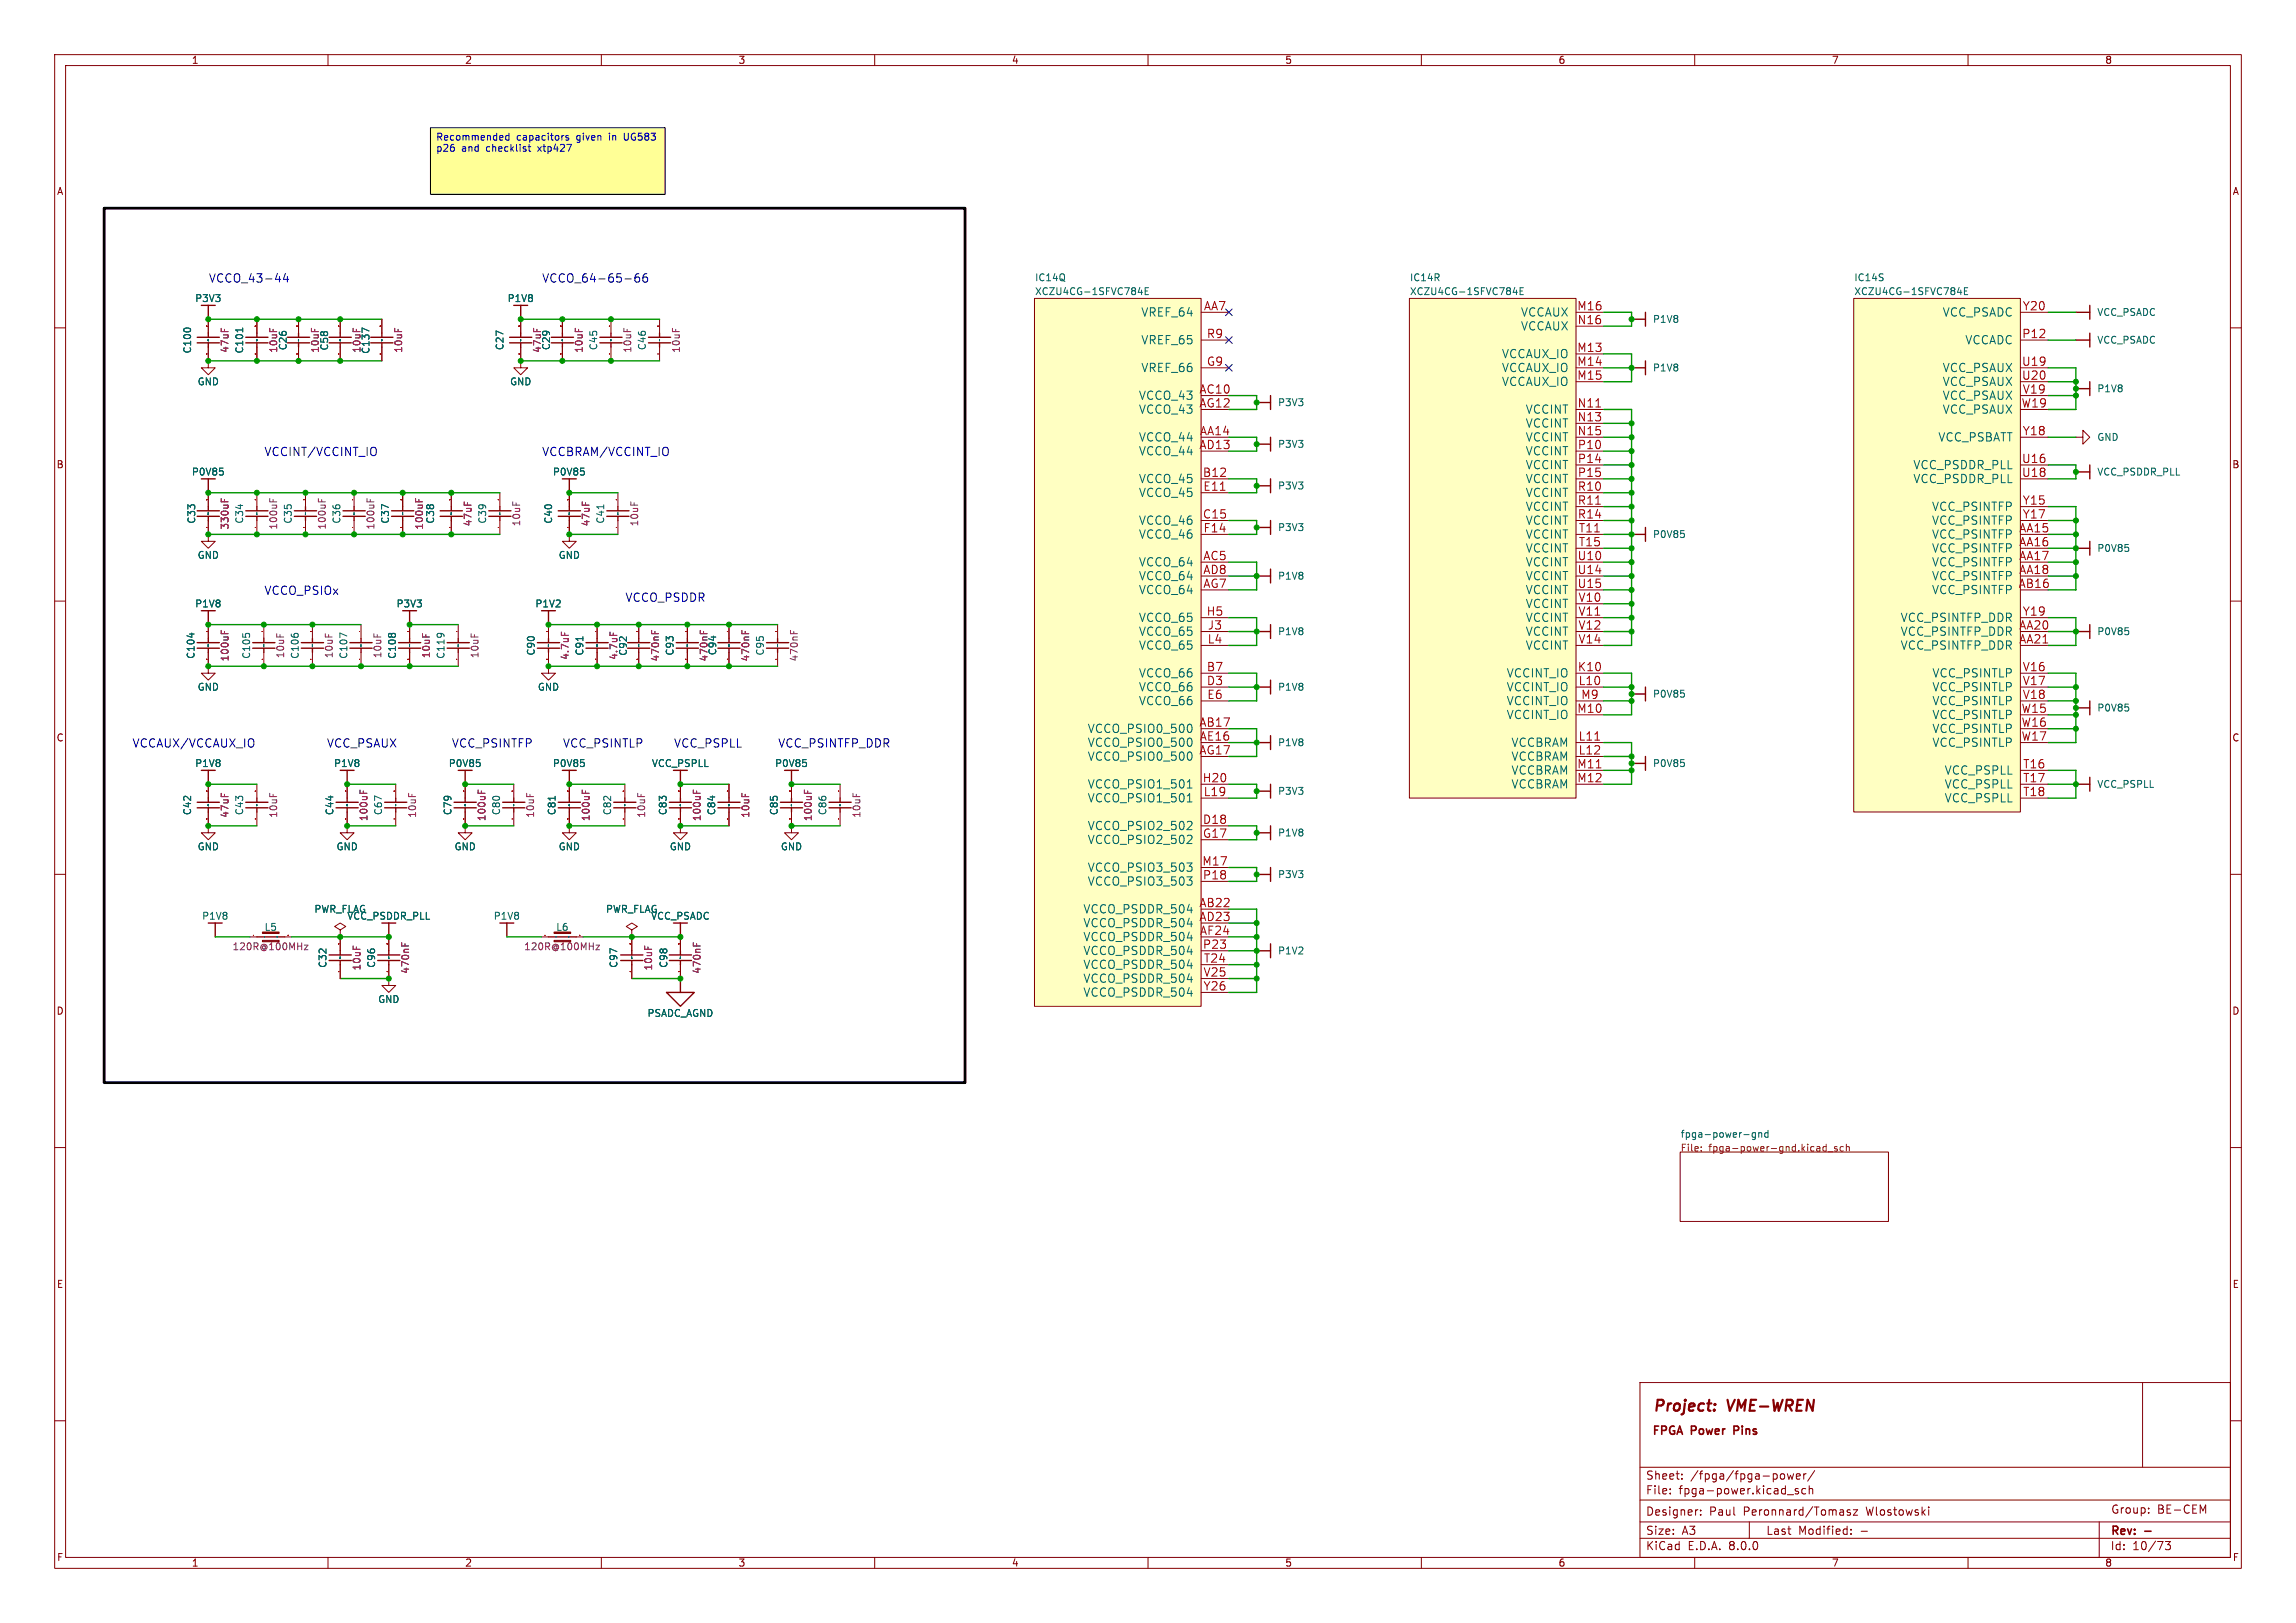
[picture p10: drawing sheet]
<svg xmlns="http://www.w3.org/2000/svg" width="420mm" height="297mm" viewBox="0 0 420 297" stroke-linecap="round" stroke-linejoin="round" font-family="sans-serif">
<defs><g id="words">
<g font-size="2.8" fill="#840000">
<text x="302.3" y="258.9">Project:</text>
<text x="316.1" y="258.9">VME-WREN</text>
</g>
<g font-size="2.1" fill="#0000c2">
<text x="38.1" y="51.8">VCCO_43-44</text>
<text x="99.1" y="51.8">VCCO_64-65-66</text>
<text x="48.3" y="83.6">VCCINT/VCCINT_IO</text>
<text x="99.1" y="83.6">VCCBRAM/VCCINT_IO</text>
<text x="48.3" y="109">VCCO_PSIOx</text>
<text x="114.3" y="110.2">VCCO_PSDDR</text>
<text x="24.1" y="136.9">VCCAUX/VCCAUX_IO</text>
<text x="59.7" y="136.9">VCC_PSAUX</text>
<text x="82.5" y="136.9">VCC_PSINTFP</text>
<text x="102.9" y="136.9">VCC_PSINTLP</text>
<text x="123.2" y="136.9">VCC_PSPLL</text>
<text x="142.2" y="136.9">VCC_PSINTFP_DDR</text>
</g>
<g font-size="2.1" fill="#006464">
<text x="208.7" y="58.1">VREF_64</text>
<text x="278.2" y="58.1">VCCAUX</text>
<text x="355.3" y="58.1">VCC_PSADC</text>
<text x="208.7" y="63.2">VREF_65</text>
<text x="274.7" y="65.8">VCCAUX_IO</text>
<text x="278.2" y="60.7">VCCAUX</text>
<text x="359.4" y="63.2">VCCADC</text>
<text x="208.7" y="68.3">VREF_66</text>
<text x="274.7" y="68.3">VCCAUX_IO</text>
<text x="274.7" y="70.8">VCCAUX_IO</text>
<text x="355.3" y="68.3">VCC_PSAUX</text>
<text x="355.3" y="70.8">VCC_PSAUX</text>
<text x="208.3" y="73.4">VCCO_43</text>
<text x="208.3" y="75.9">VCCO_43</text>
<text x="279" y="75.9">VCCINT</text>
<text x="355.3" y="73.4">VCC_PSAUX</text>
<text x="355.3" y="75.9">VCC_PSAUX</text>
<text x="208.3" y="81">VCCO_44</text>
<text x="208.3" y="83.5">VCCO_44</text>
<text x="279" y="78.5">VCCINT</text>
<text x="279" y="81">VCCINT</text>
<text x="279" y="83.5">VCCINT</text>
<text x="354.5" y="81">VCC_PSBATT</text>
<text x="208.3" y="88.6">VCCO_45</text>
<text x="279" y="86.1">VCCINT</text>
<text x="279" y="88.6">VCCINT</text>
<text x="349.9" y="86.1">VCC_PSDDR_PLL</text>
<text x="349.9" y="88.6">VCC_PSDDR_PLL</text>
<text x="208.3" y="91.2">VCCO_45</text>
<text x="279" y="91.2">VCCINT</text>
<text x="279" y="93.7">VCCINT</text>
<text x="353.3" y="93.7">VCC_PSINTFP</text>
<text x="208.3" y="96.2">VCCO_46</text>
<text x="208.3" y="98.8">VCCO_46</text>
<text x="279" y="96.2">VCCINT</text>
<text x="279" y="98.8">VCCINT</text>
<text x="279" y="101.3">VCCINT</text>
<text x="353.3" y="98.8">VCC_PSINTFP</text>
<text x="353.3" y="101.3">VCC_PSINTFP</text>
<text x="353.3" y="96.2">VCC_PSINTFP</text>
<text x="208.3" y="103.9">VCCO_64</text>
<text x="208.3" y="106.4">VCCO_64</text>
<text x="279" y="103.9">VCCINT</text>
<text x="279" y="106.4">VCCINT</text>
<text x="353.3" y="103.9">VCC_PSINTFP</text>
<text x="353.3" y="106.4">VCC_PSINTFP</text>
<text x="208.3" y="108.9">VCCO_64</text>
<text x="279" y="108.9">VCCINT</text>
<text x="279" y="111.5">VCCINT</text>
<text x="353.3" y="108.9">VCC_PSINTFP</text>
<text x="208.3" y="114">VCCO_65</text>
<text x="208.3" y="116.6">VCCO_65</text>
<text x="208.3" y="119.1">VCCO_65</text>
<text x="279" y="114">VCCINT</text>
<text x="279" y="116.6">VCCINT</text>
<text x="279" y="119.1">VCCINT</text>
<text x="347.6" y="116.6">VCC_PSINTFP_DDR</text>
<text x="347.6" y="119.1">VCC_PSINTFP_DDR</text>
<text x="347.6" y="114">VCC_PSINTFP_DDR</text>
<text x="208.3" y="124.2">VCCO_66</text>
<text x="275.5" y="124.2">VCCINT_IO</text>
<text x="353.4" y="124.2">VCC_PSINTLP</text>
<text x="208.3" y="126.7">VCCO_66</text>
<text x="208.3" y="129.3">VCCO_66</text>
<text x="275.5" y="126.7">VCCINT_IO</text>
<text x="275.5" y="131.8">VCCINT_IO</text>
<text x="275.5" y="129.3">VCCINT_IO</text>
<text x="353.4" y="126.7">VCC_PSINTLP</text>
<text x="353.4" y="129.3">VCC_PSINTLP</text>
<text x="353.4" y="131.8">VCC_PSINTLP</text>
<text x="198.9" y="134.3">VCCO_PSIO0_500</text>
<text x="198.9" y="136.9">VCCO_PSIO0_500</text>
<text x="276.4" y="136.9">VCCBRAM</text>
<text x="353.4" y="134.3">VCC_PSINTLP</text>
<text x="353.4" y="136.9">VCC_PSINTLP</text>
<text x="198.9" y="139.4">VCCO_PSIO0_500</text>
<text x="276.4" y="139.4">VCCBRAM</text>
<text x="276.4" y="142">VCCBRAM</text>
<text x="355.7" y="142">VCC_PSPLL</text>
<text x="198.9" y="144.5">VCCO_PSIO1_501</text>
<text x="198.9" y="147">VCCO_PSIO1_501</text>
<text x="276.4" y="144.5">VCCBRAM</text>
<text x="355.7" y="144.5">VCC_PSPLL</text>
<text x="355.7" y="147">VCC_PSPLL</text>
<text x="198.9" y="152.1">VCCO_PSIO2_502</text>
<text x="198.9" y="154.7">VCCO_PSIO2_502</text>
<text x="198.9" y="159.7">VCCO_PSIO3_503</text>
<text x="198.1" y="167.4">VCCO_PSDDR_504</text>
<text x="198.9" y="162.3">VCCO_PSIO3_503</text>
<text x="198.1" y="169.9">VCCO_PSDDR_504</text>
<text x="198.1" y="172.4">VCCO_PSDDR_504</text>
<text x="198.1" y="175">VCCO_PSDDR_504</text>
<text x="198.1" y="177.5">VCCO_PSDDR_504</text>
<text x="198.1" y="180.1">VCCO_PSDDR_504</text>
<text x="198.1" y="182.6">VCCO_PSDDR_504</text>
</g>
<g font-size="2.1" fill="#a90000">
<text x="220.1" y="56.9">AA7</text>
<text x="288.4" y="56.9">M16</text>
<text x="288.5" y="59.4">N16</text>
<text x="369.9" y="56.9">Y20</text>
<text x="220.7" y="62">R9</text>
<text x="288.4" y="64.5">M13</text>
<text x="369.8" y="62">P12</text>
<text x="220.7" y="67.1">G9</text>
<text x="288.4" y="67.1">M14</text>
<text x="288.4" y="69.6">M15</text>
<text x="369.8" y="67.1">U19</text>
<text x="369.8" y="69.6">U20</text>
<text x="219.3" y="72.1">AC10</text>
<text x="219.3" y="74.7">AG12</text>
<text x="288.5" y="74.7">N11</text>
<text x="288.5" y="77.2">N13</text>
<text x="369.7" y="74.7">W19</text>
<text x="369.9" y="72.1">V19</text>
<text x="219.3" y="82.3">AD13</text>
<text x="219.4" y="79.8">AA14</text>
<text x="288.5" y="79.8">N15</text>
<text x="288.5" y="82.3">P10</text>
<text x="369.9" y="79.8">Y18</text>
<text x="220" y="87.4">B12</text>
<text x="220" y="89.9">E11</text>
<text x="288.5" y="84.8">P14</text>
<text x="288.5" y="87.4">P15</text>
<text x="288.5" y="89.9">R10</text>
<text x="369.8" y="84.8">U16</text>
<text x="369.8" y="87.4">U18</text>
<text x="220" y="95">C15</text>
<text x="288.5" y="92.5">R11</text>
<text x="288.5" y="95">R14</text>
<text x="369.9" y="92.5">Y15</text>
<text x="369.9" y="95">Y17</text>
<text x="220.1" y="97.5">F14</text>
<text x="288.7" y="97.5">T11</text>
<text x="288.7" y="100.1">T15</text>
<text x="369.3" y="97.5">AA15</text>
<text x="369.3" y="100.1">AA16</text>
<text x="220" y="102.6">AC5</text>
<text x="220" y="105.2">AD8</text>
<text x="220" y="107.7">AG7</text>
<text x="288.5" y="102.6">U10</text>
<text x="288.5" y="105.2">U14</text>
<text x="288.5" y="107.7">U15</text>
<text x="369.2" y="107.7">AB16</text>
<text x="369.3" y="102.6">AA17</text>
<text x="369.3" y="105.2">AA18</text>
<text x="220.6" y="112.8">H5</text>
<text x="288.6" y="110.2">V10</text>
<text x="288.6" y="112.8">V11</text>
<text x="369.9" y="112.8">Y19</text>
<text x="220.8" y="117.9">L4</text>
<text x="220.9" y="115.3">J3</text>
<text x="288.6" y="115.3">V12</text>
<text x="288.6" y="117.9">V14</text>
<text x="369.3" y="115.3">AA20</text>
<text x="369.3" y="117.9">AA21</text>
<text x="220.7" y="122.9">B7</text>
<text x="220.7" y="125.5">D3</text>
<text x="288.5" y="122.9">K10</text>
<text x="288.7" y="125.5">L10</text>
<text x="369.9" y="122.9">V16</text>
<text x="369.9" y="125.5">V17</text>
<text x="220.8" y="128">E6</text>
<text x="288.4" y="130.6">M10</text>
<text x="289.2" y="128">M9</text>
<text x="369.7" y="130.6">W15</text>
<text x="369.9" y="128">V18</text>
<text x="219.3" y="133.1">AB17</text>
<text x="219.4" y="135.6">AE16</text>
<text x="288.7" y="135.6">L11</text>
<text x="369.7" y="133.1">W16</text>
<text x="369.7" y="135.6">W17</text>
<text x="219.3" y="138.2">AG17</text>
<text x="219.9" y="143.3">H20</text>
<text x="288.4" y="140.7">M11</text>
<text x="288.4" y="143.3">M12</text>
<text x="288.7" y="138.2">L12</text>
<text x="370" y="140.7">T16</text>
<text x="370" y="143.3">T17</text>
<text x="220.1" y="145.8">L19</text>
<text x="370" y="145.8">T18</text>
<text x="220" y="150.9">D18</text>
<text x="220" y="153.4">G17</text>
<text x="219.9" y="158.5">M17</text>
<text x="220" y="161">P18</text>
<text x="219.3" y="166.1">AB22</text>
<text x="219.3" y="168.7">AD23</text>
<text x="219.4" y="171.2">AF24</text>
<text x="220" y="173.7">P23</text>
<text x="220.1" y="178.8">V25</text>
<text x="220.1" y="176.3">T24</text>
<text x="220.1" y="181.4">Y26</text>
</g>
<g font-size="2.1" fill="#840000">
<text x="302.1" y="263">FPGA</text>
<text x="309.4" y="263">Power</text>
<text x="317.8" y="263">Pins</text>
<text x="301" y="273.7">File:</text>
<text x="301" y="271">Sheet:</text>
<text x="307.1" y="273.7">fpga-power.kicad_sch</text>
<text x="309.2" y="271">/fpga/fpga-power/</text>
<text x="301" y="281.1">Size:</text>
<text x="301" y="277.6">Designer:</text>
<text x="307.6" y="281.1">A3</text>
<text x="312.6" y="277.6">Paul</text>
<text x="318.9" y="277.6">Peronnard/Tomasz</text>
<text x="323" y="281.1">Last</text>
<text x="328.9" y="281.1">Modified:</text>
<text x="340.3" y="281.1">-</text>
<text x="341.5" y="277.6">Wlostowski</text>
<text x="386" y="281.3">Rev:</text>
<text x="386.1" y="277.2">Group:</text>
<text x="394.6" y="277.2">BE-CEM</text>
<text x="301" y="283.9">KiCad</text>
<text x="308.7" y="283.9">E.D.A.</text>
<text x="316.3" y="283.9">8.0.0</text>
<text x="386" y="283.9">Id:</text>
<text x="390.1" y="283.9">10/73</text>
</g>
<g font-size="1.8" fill="#840000">
<text x="35" y="11.9">1</text>
<text x="85" y="11.9">2</text>
<text x="135" y="11.9">3</text>
<text x="185" y="11.9">4</text>
<text x="235" y="11.9">5</text>
<text x="285" y="11.9">6</text>
<text x="335" y="11.9">7</text>
<text x="385" y="11.9">8</text>
<text x="10.3" y="35.9">A</text>
<text x="408.3" y="35.9">A</text>
<text x="10.3" y="85.9">B</text>
<text x="408.2" y="85.9">B</text>
<text x="10.3" y="135.9">C</text>
<text x="408.2" y="135.9">C</text>
<text x="10.3" y="185.9">D</text>
<text x="408.2" y="185.9">D</text>
<text x="10.3" y="235.9">E</text>
<text x="408.3" y="235.9">E</text>
<text x="10.3" y="285.9">F</text>
<text x="35" y="286.9">1</text>
<text x="85" y="286.9">2</text>
<text x="135" y="286.9">3</text>
<text x="185" y="286.9">4</text>
<text x="235" y="286.9">5</text>
<text x="285" y="286.9">6</text>
<text x="335" y="286.9">7</text>
<text x="385" y="286.9">8</text>
<text x="408.3" y="285.9">F</text>
</g>
<g font-size="1.8" fill="#0000c2">
<text x="79.7" y="26">Recommended</text>
<text x="79.7" y="28.1">p26</text>
<text x="84.4" y="28.1">and</text>
<text x="89" y="28.1">checklist</text>
<text x="94.5" y="26">capacitors</text>
<text x="98.7" y="28.1">xtp427</text>
<text x="105.6" y="26">given</text>
<text x="111.7" y="26">in</text>
<text x="114.6" y="26">UG583</text>
</g>
<g font-size="1.8" fill="#006464">
<text x="189.2" y="51.7">IC14Q</text>
<text x="257.8" y="51.7">IC14R</text>
<text x="339.1" y="51.7">IC14S</text>
<text x="35.6" y="55.5">P3V3</text>
<text x="92.8" y="55.5">P1V8</text>
<text x="189.2" y="54.2">XCZU4CG-1SFVC784E</text>
<text x="257.8" y="54.2">XCZU4CG-1SFVC784E</text>
<text x="302.3" y="59.3">P1V8</text>
<text x="339.1" y="54.2">XCZU4CG-1SFVC784E</text>
<text x="383.6" y="58">VCC_PSADC</text>
<text x="35.2" y="64.8" transform="rotate(-90 35.2 64.8)">C100</text>
<text x="44.7" y="64.8" transform="rotate(-90 44.7 64.8)">C101</text>
<text x="52.6" y="64.2" transform="rotate(-90 52.6 64.2)">C26</text>
<text x="60.2" y="64.2" transform="rotate(-90 60.2 64.2)">C58</text>
<text x="66.1" y="64.7" transform="rotate(-90 66.1 64.7)">10uF</text>
<text x="67.8" y="64.8" transform="rotate(-90 67.8 64.8)">C137</text>
<text x="92.3" y="64.2" transform="rotate(-90 92.3 64.2)">C27</text>
<text x="100.8" y="64.2" transform="rotate(-90 100.8 64.2)">C29</text>
<text x="109.4" y="64.2" transform="rotate(-90 109.4 64.2)">C45</text>
<text x="118.3" y="64.2" transform="rotate(-90 118.3 64.2)">C46</text>
<text x="383.6" y="63.1">VCC_PSADC</text>
<text x="36.1" y="70.7">GND</text>
<text x="93.2" y="70.7">GND</text>
<text x="302.3" y="68.2">P1V8</text>
<text x="383.6" y="72">P1V8</text>
<text x="233.7" y="74.5">P3V3</text>
<text x="233.7" y="82.1">P3V3</text>
<text x="383.6" y="80.9">GND</text>
<text x="35" y="87.2">P0V85</text>
<text x="101" y="87.2">P0V85</text>
<text x="233.7" y="89.8">P3V3</text>
<text x="383.6" y="87.2">VCC_PSDDR_PLL</text>
<text x="35.9" y="95.9" transform="rotate(-90 35.9 95.9)">C33</text>
<text x="44.7" y="95.9" transform="rotate(-90 44.7 95.9)">C34</text>
<text x="53.6" y="95.9" transform="rotate(-90 53.6 95.9)">C35</text>
<text x="62.5" y="95.9" transform="rotate(-90 62.5 95.9)">C36</text>
<text x="71.3" y="95.9" transform="rotate(-90 71.3 95.9)">C37</text>
<text x="79.6" y="95.9" transform="rotate(-90 79.6 95.9)">C38</text>
<text x="89.1" y="95.9" transform="rotate(-90 89.1 95.9)">C39</text>
<text x="101.2" y="95.9" transform="rotate(-90 101.2 95.9)">C40</text>
<text x="110.7" y="95.9" transform="rotate(-90 110.7 95.9)">C41</text>
<text x="233.7" y="97.4">P3V3</text>
<text x="302.3" y="98.7">P0V85</text>
<text x="383.6" y="101.2">P0V85</text>
<text x="36.1" y="102.5">GND</text>
<text x="102.1" y="102.5">GND</text>
<text x="233.7" y="106.3">P1V8</text>
<text x="35.6" y="111.4">P1V8</text>
<text x="72.4" y="111.4">P3V3</text>
<text x="97.8" y="111.4">P1V2</text>
<text x="233.7" y="116.4">P1V8</text>
<text x="383.6" y="116.4">P0V85</text>
<text x="35.8" y="120.7" transform="rotate(-90 35.8 120.7)">C104</text>
<text x="45.9" y="120.7" transform="rotate(-90 45.9 120.7)">C105</text>
<text x="54.8" y="120.7" transform="rotate(-90 54.8 120.7)">C106</text>
<text x="63.7" y="120.7" transform="rotate(-90 63.7 120.7)">C107</text>
<text x="72.6" y="120.7" transform="rotate(-90 72.6 120.7)">C108</text>
<text x="81.5" y="120.7" transform="rotate(-90 81.5 120.7)">C119</text>
<text x="98" y="120.1" transform="rotate(-90 98 120.1)">C90</text>
<text x="106.9" y="120.1" transform="rotate(-90 106.9 120.1)">C91</text>
<text x="114.9" y="120.1" transform="rotate(-90 114.9 120.1)">C92</text>
<text x="123.4" y="120.1" transform="rotate(-90 123.4 120.1)">C93</text>
<text x="131.2" y="120" transform="rotate(-90 131.2 120)">C94</text>
<text x="139.9" y="120.1" transform="rotate(-90 139.9 120.1)">C95</text>
<text x="36.1" y="126.6">GND</text>
<text x="98.3" y="126.6">GND</text>
<text x="233.7" y="126.6">P1V8</text>
<text x="302.3" y="127.9">P0V85</text>
<text x="383.6" y="130.4">P0V85</text>
<text x="233.7" y="136.8">P1V8</text>
<text x="35.6" y="140.6">P1V8</text>
<text x="61" y="140.6">P1V8</text>
<text x="82" y="140.6">P0V85</text>
<text x="101" y="140.6">P0V85</text>
<text x="119.2" y="140.6">VCC_PSPLL</text>
<text x="141.7" y="140.6">P0V85</text>
<text x="302.3" y="140.6">P0V85</text>
<text x="35.2" y="149.3" transform="rotate(-90 35.2 149.3)">C42</text>
<text x="44.7" y="149.3" transform="rotate(-90 44.7 149.3)">C43</text>
<text x="61.2" y="149.3" transform="rotate(-90 61.2 149.3)">C44</text>
<text x="70.1" y="149.3" transform="rotate(-90 70.1 149.3)">C67</text>
<text x="82.8" y="149.3" transform="rotate(-90 82.8 149.3)">C79</text>
<text x="91.7" y="149.3" transform="rotate(-90 91.7 149.3)">C80</text>
<text x="101.8" y="149.3" transform="rotate(-90 101.8 149.3)">C81</text>
<text x="112" y="149.3" transform="rotate(-90 112 149.3)">C82</text>
<text x="122.1" y="149.3" transform="rotate(-90 122.1 149.3)">C83</text>
<text x="131" y="149.3" transform="rotate(-90 131 149.3)">C84</text>
<text x="142.5" y="149.3" transform="rotate(-90 142.5 149.3)">C85</text>
<text x="151.4" y="149.3" transform="rotate(-90 151.4 149.3)">C86</text>
<text x="233.7" y="145.6">P3V3</text>
<text x="383.6" y="144.4">VCC_PSPLL</text>
<text x="36.1" y="155.8">GND</text>
<text x="61.5" y="155.8">GND</text>
<text x="83.1" y="155.8">GND</text>
<text x="102.1" y="155.8">GND</text>
<text x="122.4" y="155.8">GND</text>
<text x="142.7" y="155.8">GND</text>
<text x="233.7" y="153.3">P1V8</text>
<text x="233.7" y="160.9">P3V3</text>
<text x="57.4" y="167.2">PWR_FLAG</text>
<text x="110.8" y="167.2">PWR_FLAG</text>
<text x="36.9" y="168.5">P1V8</text>
<text x="48.3" y="170.5">L5</text>
<text x="63.4" y="168.5">VCC_PSDDR_PLL</text>
<text x="90.2" y="168.5">P1V8</text>
<text x="101.6" y="170.5">L6</text>
<text x="119" y="168.5">VCC_PSADC</text>
<text x="59.9" y="177.2" transform="rotate(-90 59.9 177.2)">C32</text>
<text x="68.8" y="177.2" transform="rotate(-90 68.8 177.2)">C96</text>
<text x="113.1" y="177.2" transform="rotate(-90 113.1 177.2)">C97</text>
<text x="122.3" y="177.2" transform="rotate(-90 122.3 177.2)">C98</text>
<text x="233.7" y="174.9">P1V2</text>
<text x="69.1" y="183.7">GND</text>
<text x="118.3" y="186.3">PSADC_AGND</text>
<text x="307.3" y="208.3">fpga-power-gnd</text>
</g>
<g font-size="1.8" fill="#840084">
<text x="42" y="64.7" transform="rotate(-90 42 64.7)">47uF</text>
<text x="50.9" y="64.7" transform="rotate(-90 50.9 64.7)">10uF</text>
<text x="58.5" y="64.7" transform="rotate(-90 58.5 64.7)">10uF</text>
<text x="73.8" y="64.7" transform="rotate(-90 73.8 64.7)">10uF</text>
<text x="99.2" y="64.7" transform="rotate(-90 99.2 64.7)">47uF</text>
<text x="106.8" y="64.7" transform="rotate(-90 106.8 64.7)">10uF</text>
<text x="115.7" y="64.7" transform="rotate(-90 115.7 64.7)">10uF</text>
<text x="124.6" y="64.7" transform="rotate(-90 124.6 64.7)">10uF</text>
<text x="42" y="97" transform="rotate(-90 42 97)">330uF</text>
<text x="50.9" y="97" transform="rotate(-90 50.9 97)">100uF</text>
<text x="59.8" y="97" transform="rotate(-90 59.8 97)">100uF</text>
<text x="68.7" y="97" transform="rotate(-90 68.7 97)">100uF</text>
<text x="77.6" y="97" transform="rotate(-90 77.6 97)">100uF</text>
<text x="86.5" y="96.4" transform="rotate(-90 86.5 96.4)">47uF</text>
<text x="95.4" y="96.4" transform="rotate(-90 95.4 96.4)">10uF</text>
<text x="108.1" y="96.4" transform="rotate(-90 108.1 96.4)">47uF</text>
<text x="116.9" y="96.4" transform="rotate(-90 116.9 96.4)">10uF</text>
<text x="42" y="121.1" transform="rotate(-90 42 121.1)">100uF</text>
<text x="52.2" y="120.5" transform="rotate(-90 52.2 120.5)">10uF</text>
<text x="61.1" y="120.5" transform="rotate(-90 61.1 120.5)">10uF</text>
<text x="70" y="120.5" transform="rotate(-90 70 120.5)">10uF</text>
<text x="78.8" y="120.5" transform="rotate(-90 78.8 120.5)">10uF</text>
<text x="87.7" y="120.5" transform="rotate(-90 87.7 120.5)">10uF</text>
<text x="104.2" y="120.8" transform="rotate(-90 104.2 120.8)">4.7uF</text>
<text x="113.1" y="120.8" transform="rotate(-90 113.1 120.8)">4.7uF</text>
<text x="120.8" y="121.1" transform="rotate(-90 120.8 121.1)">470nF</text>
<text x="129.6" y="121.1" transform="rotate(-90 129.6 121.1)">470nF</text>
<text x="137.3" y="121.1" transform="rotate(-90 137.3 121.1)">470nF</text>
<text x="146.2" y="121.1" transform="rotate(-90 146.2 121.1)">470nF</text>
<text x="42" y="149.8" transform="rotate(-90 42 149.8)">47uF</text>
<text x="50.9" y="149.8" transform="rotate(-90 50.9 149.8)">10uF</text>
<text x="76.3" y="149.8" transform="rotate(-90 76.3 149.8)">10uF</text>
<text x="97.9" y="149.8" transform="rotate(-90 97.9 149.8)">10uF</text>
<text x="118.2" y="149.8" transform="rotate(-90 118.2 149.8)">10uF</text>
<text x="137.3" y="149.8" transform="rotate(-90 137.3 149.8)">10uF</text>
<text x="157.6" y="149.8" transform="rotate(-90 157.6 149.8)">10uF</text>
<text x="67.4" y="150.4" transform="rotate(-90 67.4 150.4)">100uF</text>
<text x="89" y="150.4" transform="rotate(-90 89 150.4)">100uF</text>
<text x="108.1" y="150.4" transform="rotate(-90 108.1 150.4)">100uF</text>
<text x="128.4" y="150.4" transform="rotate(-90 128.4 150.4)">100uF</text>
<text x="148.7" y="150.4" transform="rotate(-90 148.7 150.4)">100uF</text>
<text x="42.4" y="174.1">120R@100MHz</text>
<text x="66.1" y="177.7" transform="rotate(-90 66.1 177.7)">10uF</text>
<text x="75" y="178.3" transform="rotate(-90 75 178.3)">470nF</text>
<text x="95.8" y="174.1">120R@100MHz</text>
<text x="119.5" y="177.7" transform="rotate(-90 119.5 177.7)">10uF</text>
<text x="128.4" y="178.3" transform="rotate(-90 128.4 178.3)">470nF</text>
</g>
<g font-size="1.8" fill="#725600">
<text x="307.3" y="210.8">File:</text>
<text x="312.6" y="210.8">fpga-power-gnd.kicad_sch</text>
</g>
</g></defs>
<g fill="none" stroke="#840000" stroke-width=".18">
<path d="M10 10h400v277h-400zM12 12h396v273h-396zM60 10v2M110 10v2M160 10v2M210 10v2M260 10v2M310 10v2M360 10v2M10 60h2M408 60h2M10 110h2"/>
<path d="M408 110h2M10 160h2M408 160h2M10 210h2M408 210h2M10 260h2M300 253h108v32h-108zM391.9 253v15.5M408 260h2M300 278.5h108M300 274.5h108M300 268.5h108"/>
<path d="M305.5 273.2v.2M305.5 272.5v.1M307.7 270.5v.2M307.7 269.8v.1M310.4 276.3h.2M311.1 277.1v.2M311.1 276.3v.2M320 278.5v3M326.2 269.7l.2 .3v.4l-.2 .3M326.9 273.5h1.2M326.9 269.7l.3 1 .3-.7 .3 .7 .3-1M328.6 270.2l.7-.2-.1-.2-.4-.1-.2 .2 .1 .7h.5"/>
<path d="M328.9 272.5l-.3-.1-.2 .2v.2l.5 .2v.3h-.5M329.9 269.7v1M330.3 272.5l-.4-.1-.3 .3v.4l.1 .2h.6M330.4 269.7l-.3 .1-.2 .2M330.9 272.5l.3-.1 .3 .1 .1 .9M330.9 271.9v1.5M331.9 269.1l-1.2 1.9M338.4 276.3h-.3l-.2 .2v.2l.5 .1v.4h-.5M338.6 279.9v.1M339 276.3h.8l-.8 1h.8M352.8 275.8v.1M352.8 276.3v1"/>
<path d="M384 278.5v6.5M393 276.8v.1M393 276v.1M403 276.5l.5-1.1v1.5M60 285v2M110 285v2M160 285v2M210 285v2M260 285v2M300 281.5h108M310 285v2M338.6 280.6v.2"/>
<path d="M360 285v2M396.1 282.1h.9l-.5 .6 .4 .1v.6l-.2 .2h-.4l-.2-.2"/>
</g>
<path d="M317.2 261.8h.6M317.8 261h-.6v1.5M392.3 280.2h1.2" fill="none" stroke="#840000" stroke-width=".3"/>
<path d="M313.6 258l.1 .1-.1 .1M313.7 256.9l.1 .1-.1 .1M313.7 256.9l-.1 .1 .1 .1M313.7 256.9v.2" fill="none" stroke="#840000" stroke-width=".4"/>
<path d="M307.3 210.8h38.1v12.7h-38.1z" fill="#fff" stroke="#fff" stroke-width=".18"/>
<path d="M78.7 23.4h43v12.2h-43z" fill="#ffff96"/>
<path d="M307.3 210.8h38.1v12.7h-38.1z" fill="none" stroke="#800000" stroke-width=".18"/>
<path d="M321.1 207.3v1l-.2 .2h-.3M321.1 207.3h-.4l-.2 .2 .1 .6h.5M321.7 207.4l.2-.1h.3l.1 .8M321.7 207.3v.8M323.4 207.3h-.4l-.2 .2 .1 .6h.5M323.4 206.8v1.3" fill="none" stroke="#006464" stroke-width=".18"/>
<path d="M311.2 210.5v.2M311.2 209.9v.1M333.7 209.8l.4 .1M334.1 209.4v1.3M334.1 210.6l-.4 .1M334.4 210.8h.9M336 209.9l-.3-.1-.1 .2v.2l.4 .1v.3h-.4M337.2 209.9l-.4-.1-.2 .3 .1 .5h.5M337.7 209.9l.2-.1 .3 .1 .1 .8M337.7 209.4v1.3" fill="none" stroke="#725600" stroke-width=".18"/>
<g fill="none" stroke="#840000" stroke-width=".25">
<path d="M298.4 58.4h2.6M301 57.2v2.5M379.7 57.2h2.6M382.3 55.9v2.5M229.9 73.7h2.5M232.4 72.4v2.5M298.4 67.3h2.6M301 66v2.6M379.7 71.1h2.6M382.3 69.9v2.5M229.9 81.3h2.5M229.9 96.5h2.5"/>
<path d="M229.9 88.9h2.5M232.4 80v2.6M232.4 87.6v2.6M232.4 95.3v2.5M379.7 86.4h2.6M382.3 85.1v2.5M382.3 99.1v2.5M229.9 105.4h2.5M229.9 115.6h2.5M232.4 104.1v2.6M232.4 114.3v2.5M379.7 100.3h2.6"/>
<path d="M379.7 115.6h2.6M382.3 114.3v2.5M229.9 135.9h2.5M229.9 125.7h2.5M232.4 124.5v2.5M232.4 134.6v2.6M298.4 127h2.6M298.4 139.7h2.6M301 125.7v2.6M301 138.4v2.6M229.9 144.8h2.5M232.4 143.5v2.6"/>
<path d="M379.7 143.5h2.6M382.3 142.2v2.6M229.9 174h2.5M232.4 172.7v2.6"/>
</g>
<path d="M379.7 80h1.3v-1.3l1.3 1.3-1.3 1.3v-1.3M115.6 170.2l1-.7-1-.6-1 .6 1 .7v1.3M115.6 171.5h.1" fill="none" stroke="#840000" stroke-width=".18"/>
<path d="M339.1 54.6h30.5v94h-30.5z" fill="#ffffc2"/>
<g fill="none" stroke="#840000" stroke-width=".18">
<path d="M339.1 54.6h30.5v94h-30.5zM369.6 57.2h5M369.6 62.2h5M369.6 67.3h5M369.6 69.9h5M369.6 72.4h5M369.6 74.9h5M369.6 97.8h5M369.6 85.1h5M369.6 87.6h5M369.6 92.7h5M369.6 95.3h5"/>
<path d="M369.6 80h5M369.6 100.3h5M369.6 102.9h5M369.6 105.4h5M369.6 115.6h5M369.6 118.1h5M369.6 108h5M369.6 113h5M369.6 123.2h5M369.6 125.7h5M369.6 128.3h5M369.6 130.8h5"/>
<path d="M369.6 133.4h5M369.6 135.9h5M369.6 141h5M369.6 143.5h5M369.6 146.1h5"/>
</g>
<path d="M358.1 53.5h.8M358.7 53.1v.8M359.3 53.3h.5M359.9 52.6h-.6v1.3h.6" fill="none" stroke="#006464" stroke-width=".18"/>
<path d="M379.7 62.2h2.6M382.3 61v2.5M379.7 129.5h2.6M382.3 128.3v2.5" fill="none" stroke="#840000" stroke-width=".25"/>
<path d="M257.8 54.6h30.5v91.5h-30.5z" fill="#ffffc2"/>
<g fill="none" stroke="#840000" stroke-width=".18">
<path d="M38.1 58.4v2.6M47 58.4v2.6M54.6 58.4v2.6M62.2 58.4v2.6M69.8 58.4v2.6M95.2 58.4v2.6M102.9 58.4v2.6M111.8 58.4v2.6M120.6 58.4v2.6M257.8 54.6h30.5v91.5h-30.5zM288.3 57.2h5.1M288.3 59.7h5.1"/>
<path d="M38.1 63.5v3.8h1.3l-1.3 1.3-1.3-1.3h1.3M47 63.5v2.5M54.6 63.5v2.5M62.2 63.5v2.5M69.8 63.5v2.5M95.2 63.5v3.8h1.3l-1.3 1.3-1.2-1.3h1.2M102.9 63.5v2.5M111.8 63.5v2.5M120.6 63.5v2.5M288.3 64.8h5.1M288.3 67.3h5.1M288.3 69.9h5.1"/>
<path d="M288.3 74.9h5.1M288.3 77.5h5.1M38.1 95.3v3.8h1.3l-1.3 1.2-1.3-1.2h1.3M38.1 90.2v2.5M47 90.2v2.5M47 95.3v2.5M55.9 90.2v2.5M55.9 95.3v2.5M64.8 90.2v2.5M64.8 95.3v2.5M73.7 90.2v2.5M73.7 95.3v2.5"/>
<path d="M82.5 90.2v2.5M82.5 95.3v2.5M91.4 90.2v2.5M91.4 95.3v2.5M104.1 95.3v3.8h1.3l-1.3 1.2-1.2-1.2h1.2M104.1 90.2v2.5M113 90.2v2.5M113 95.3v2.5M288.3 80h5.1M288.3 82.6h5.1M288.3 85.1h5.1M288.3 87.6h5.1"/>
<path d="M288.3 90.2h5.1M288.3 92.7h5.1M288.3 95.3h5.1M288.3 97.8h5.1M38.1 114.3v2.5M38.1 119.4v2.5M74.9 114.3v2.5M74.9 119.4v2.5M83.8 114.3v2.5M83.8 119.4v2.5M100.3 119.4v3.8h1.3l-1.3 1.3-1.2-1.3h1.2M100.3 114.3v2.5"/>
<path d="M109.2 114.3v2.5M109.2 119.4v2.5M116.8 114.3v2.5M116.8 119.4v2.5M125.7 114.3v2.5M125.7 119.4v2.5M133.3 114.3v2.5M133.3 119.4v2.5M142.2 114.3v2.5M142.2 119.4v2.5M288.3 100.3h5.1M288.3 102.9h5.1"/>
<path d="M288.3 105.4h5.1M288.3 108h5.1M288.3 110.5h5.1M288.3 113h5.1M288.3 115.6h5.1M288.3 118.1h5.1M288.3 123.2h5.1M288.3 125.7h5.1M288.3 135.9h5.1M288.3 138.4h5.1M288.3 130.8h5.1M288.3 128.3h5.1"/>
<path d="M38.1 143.5v2.6M38.1 148.6v2.5M47 143.5v2.6M47 148.6v2.5M63.5 148.6v3.8h1.3l-1.3 1.3-1.3-1.3h1.3M63.5 143.5v2.6M72.4 143.5v2.6M72.4 148.6v2.5M85.1 148.6v3.8h1.3l-1.3 1.3-1.3-1.3h1.3M85.1 143.5v2.6M94 143.5v2.6M94 148.6v2.5"/>
<path d="M104.1 148.6v3.8h1.3l-1.3 1.3-1.2-1.3h1.2M104.1 143.5v2.6M114.3 143.5v2.6M114.3 148.6v2.5M124.5 148.6v3.8h1.2l-1.2 1.3-1.3-1.3h1.3M124.5 143.5v2.6M133.3 143.5v2.6M133.3 148.6v2.5M144.8 148.6v3.8h1.2l-1.2 1.3-1.3-1.3h1.3M144.8 143.5v2.6M153.7 143.5v2.6M153.7 148.6v2.5"/>
<path d="M288.3 141h5.1M288.3 143.5h5.1M45.7 171.5h1.3M52.1 171.5h1.2M71.1 176.5v3.8h1.3l-1.3 1.3-1.3-1.3h1.3M71.1 171.5v2.5M99.1 171.5h1.2M105.4 171.5h1.3M115.6 171.5v2.5M115.6 176.5v2.6M124.5 171.5v2.5M124.5 176.5v2.6"/>
</g>
<g fill="none" stroke="#a90000" stroke-width=".18">
<path d="M37.8 59.7h.1M46.7 59.7h.1M54.3 59.7h.1M61.9 59.7h.1M69.6 59.7h.1M95 59.7h.1M102.6 59.7h.1M111.5 59.7h.1M120.4 59.7h.1M37.8 64.8h.1M46.7 64.8h.1M54.3 64.8h.1"/>
<path d="M61.9 64.8h.1M62 64.8h.1M69.6 64.8h.1M95 64.8h.1M102.6 64.8h.1M111.5 64.8h.1M120.4 64.8h.1M291.9 74.5h.9M37.8 96.5h.1M37.8 91.4h.1M46.7 91.4h.1M46.7 96.5h.1"/>
<path d="M55.6 96.5h.1M55.6 91.4h.1M64.5 91.4h.1M64.5 96.5h.1M73.4 96.5h.1M73.4 91.4h.1M82.3 96.5h.1M82.3 91.4h.1M91.1 96.5h.1M91.1 91.4h.1M91.2 91.4h.1M91.2 96.5h-.1"/>
<path d="M103.8 96.5h.1M103.9 91.4h.1M103.9 96.5h.1M112.7 96.5h.1M112.7 91.4h.1M112.8 96.5h-.1M37.8 115.6h.1M74.6 115.6h.1M74.7 115.6h.1M83.5 115.6h.1M100 115.6h.1M108.9 115.6h.1"/>
<path d="M109 115.6h.1M116.6 115.6h.1M125.4 115.6h.1M125.5 115.6h.1M133.1 115.6h.1M142 115.6h.1M37.8 120.7h.1M74.6 120.7h.1M74.7 120.6v.1M83.5 120.7h.1M100 120.7h.1M108.9 120.7h.1"/>
<path d="M109 120.6v.1M116.5 120.7h.1M125.4 120.7h.1M125.5 120.6v.1M133.1 120.7h.1M141.9 120.7h.1M142 120.6v.1M291.7 135.4h.9M37.8 149.9h.1M37.8 144.8h.1M46.7 149.9h.1M46.7 144.8h.1"/>
<path d="M63.2 149.9h.1M63.2 144.8h.1M72.1 149.9h.1M72.1 144.8h.1M84.8 149.9h.1M84.8 144.8h.1M93.7 149.9h.1M93.7 144.8h.1M103.8 149.9h.1M103.9 144.8h.1M114 149.9h.1M114 144.8h.1"/>
<path d="M124.2 149.9h.1M124.2 144.8h.1M133.1 149.9h.1M133.1 144.8h.1M144.5 149.9h.1M144.5 144.8h.1M153.4 149.9h.1M153.4 144.8h.1M46.3 171.2h.1M46.4 171.2h.1M52.7 171.2h.1M70.8 177.8h.1"/>
<path d="M70.8 172.7h.1M99.7 171.2h.1M106 171.2h.1M115.3 177.8h.1M115.3 172.7h.1M124.2 177.8h.1M124.2 172.7h.1"/>
</g>
<g fill="none" stroke="#006464" stroke-width=".18">
<path d="M276.8 53.5h.8M277.4 53.1v.8M278.1 53.3h.4M278.7 52.6h-.6v1.3h.6M38.1 62.1h.1M38.1 62.3h.1M44.4 60v.7M47 62.3h.1M47 62.1h.1M47 62.3v.1M54.6 62.1h.1M54.6 62.3h.1"/>
<path d="M62.2 62.1h.1M62.2 62.3h.1M62.2 62.3v.1M67.5 60.6l-1.3-.6v.9M69.8 62.1h.1M69.8 62.3h.1M69.8 62.3l.1 .1M69.9 62.1h.1M69.9 62.3v.1M95.2 62.1h.1M95.2 62.3h.1M95.3 62.1h.1"/>
<path d="M95.3 62.3v.1M102.8 62.1h.1M102.9 62.3h.1M102.9 62.3v.1M102.9 62.1h.1M111.7 62.1h.1M111.7 62.3h.1M111.8 62.1h.1M120.7 62.1h.1M120.7 62.3v.1M38.1 93.9h.1M38.1 94.1h.1"/>
<path d="M47 94.1h.1M47 93.9h.1M55.9 93.9h.1M55.9 94.1h.1M64.7 93.9h.1M64.7 94.1h.1M64.8 94.1h.1M64.8 93.9h.1M73.6 93.9h.1M73.6 94.1h.1M73.7 93.9h-.1M82.5 93.9h.1"/>
<path d="M82.5 94.1h.1M82.6 93.9h.1M82.6 94.1h.1M91.4 93.9h.1M91.4 94.1h.1M104.1 93.9h.1M104.1 94.1h.1M110.4 92.4v.7M113 93.9h.1M113 94.1h.1M35.1 115.8v.8M38.1 118h.1"/>
<path d="M38.1 118.2h.1M74.9 118h.1M74.9 118.2h.1M83.8 118h.1M83.8 118.2h.1M100.3 118h.1M100.3 118.2h.1M106.6 116.5v.7M109.2 118h.1M109.2 118.2h.1M116.8 118h.1M116.8 118.2h.1"/>
<path d="M125.7 118h.1M125.7 118.2h.1M133.3 118h.1M133.3 118.2h.1M142.2 118h.1M142.2 118.2h.1M38.1 147.2h.1M38.1 147.4h.1M47 147.2h.1M47 147.4h.1M63.5 147.2h.1M63.5 147.4h.1"/>
<path d="M72.4 147.2h.1M72.4 147.4h.1M85.1 147.2h.1M85.1 147.4h.1M94 147.2h.1M94 147.4h.1M101.5 145.7v.7M104.1 147.2h.1M104.1 147.4h.1M114.3 147.2h.1M114.3 147.4h.1M124.4 147.2h.1"/>
<path d="M124.4 147.4h.1M124.5 147.2h.1M124.5 147.4h.1M133.3 147.2h.1M133.3 147.4h.1M144.8 147.2h.1M144.8 147.4h.1M153.6 147.2h.1M153.7 147.4h.1M48.4 171.5h.1M50.7 171.5h.1M50.7 171.4h.1"/>
<path d="M71.1 175.1h.1M71.1 175.4h.1M101.7 171.5h.1M104 171.5h.1M115.5 175.1h.1M115.6 175.4h.1M124.4 175.1h.1M124.4 175.1v.1M124.4 175.4h.1M124.5 175.1v.1M124.5 175.4h.1"/>
</g>
<g fill="none" stroke="#840000" stroke-width=".25">
<path d="M38.1 55.9v2.5M95.2 55.9v2.5M36.1 62.7h4M36.1 61.7h4M38.1 61v.7M38.1 62.7v.8M45 62.7h4M45 61.7h4M47 61v.7M47 62.7v.8M52.6 62.7h4M52.6 61.7h4"/>
<path d="M54.6 61v.7M54.6 62.7v.8M60.2 62.7h4.1M60.2 61.7h4.1M62.2 61v.7M62.2 62.7v.8M67.8 62.7h4.1M67.8 61.7h4.1M69.8 61v.7M69.8 62.7v.8M93.2 62.7h4.1M93.2 61.7h4.1"/>
<path d="M95.2 61v.7M95.2 62.7v.8M100.8 62.7h4.1M100.8 61.7h4.1M102.9 61v.7M102.9 62.7v.8M109.7 62.7h4.1M109.7 61.7h4.1M111.8 61v.7M111.8 62.7v.8M118.6 62.7h4.1M118.6 61.7h4.1"/>
<path d="M120.6 61v.7M120.6 62.7v.8M36.1 94.5h4M36.1 93.5h4M38.1 87.6v2.6M38.1 92.7v.8M38.1 94.5v.8M45 94.5h4M45 93.5h4M47 92.7v.8M47 94.5v.8M53.8 94.5h4.1"/>
<path d="M53.8 93.5h4.1M55.9 92.7v.8M55.9 94.5v.8M62.7 94.5h4.1M62.7 93.5h4.1M64.8 92.7v.8M64.8 94.5v.8M71.6 94.5h4.1M71.6 93.5h4.1M73.7 92.7v.8M73.7 94.5v.8M80.5 94.5h4.1"/>
<path d="M80.5 93.5h4.1M82.5 92.7v.8M82.5 94.5v.8M89.4 94.5h4.1M89.4 93.5h4.1M91.4 92.7v.8M91.4 94.5v.8M102.1 94.5h4.1M102.1 93.5h4.1M104.1 87.6v2.6M104.1 92.7v.8M104.1 94.5v.8"/>
<path d="M111 94.5h4.1M111 93.5h4.1M113 92.7v.8M113 94.5v.8M298.4 97.8h2.6M301 96.5v2.6M36.1 118.6h4M36.1 117.6h4M38.1 111.8v2.5M38.1 116.8v.8M38.1 118.6v.8M72.9 118.6h4.1"/>
<path d="M72.9 117.6h4.1M74.9 111.8v2.5M74.9 116.8v.8M74.9 118.6v.8M81.8 118.6h4.1M81.8 117.6h4.1M83.8 116.8v.8M83.8 118.6v.8M98.3 118.6h4.1M98.3 117.6h4.1M100.3 111.8v2.5M100.3 116.8v.8"/>
<path d="M100.3 118.6v.8M107.2 118.6h4.1M107.2 117.6h4.1M109.2 116.8v.8M109.2 118.6v.8M114.8 118.6h4.1M114.8 117.6h4.1M116.8 116.8v.8M116.8 118.6v.8M123.7 118.6h4.1M123.7 117.6h4.1M125.7 116.8v.8"/>
<path d="M125.7 118.6v.8M131.3 118.6h4.1M131.3 117.6h4.1M133.3 116.8v.8M133.3 118.6v.8M140.2 118.6h4.1M140.2 117.6h4.1M142.2 116.8v.8M142.2 118.6v.8M36.1 147.8h4M36.1 146.8h4M38.1 146.1v.7"/>
<path d="M38.1 147.8v.8M45 147.8h4M45 146.8h4M47 146.1v.7M47 147.8v.8M61.5 147.8h4M61.5 146.8h4M63.5 141v2.5M63.5 146.1v.7M63.5 147.8v.8M70.4 147.8h4M70.4 146.8h4"/>
<path d="M72.4 146.1v.7M72.4 147.8v.8M83.1 147.8h4M83.1 146.8h4M85.1 141v2.5M85.1 146.1v.7M85.1 147.8v.8M91.9 147.8h4.1M91.9 146.8h4.1M94 146.1v.7M94 147.8v.8M102.1 147.8h4.1"/>
<path d="M102.1 146.8h4.1M104.1 141v2.5M104.1 146.1v.7M104.1 147.8v.8M112.3 147.8h4M112.3 146.8h4M114.3 146.1v.7M114.3 147.8v.8M122.4 147.8h4.1M122.4 146.8h4.1M124.5 141v2.5M124.5 146.1v.7"/>
<path d="M124.5 147.8v.8M131.3 147.8h4.1M131.3 146.8h4.1M133.3 146.1v.7M133.3 147.8v.8M142.7 147.8h4.1M142.7 146.8h4.1M144.8 141v2.5M144.8 146.1v.7M144.8 147.8v.8M151.6 147.8h4.1M151.6 146.8h4.1"/>
<path d="M153.7 146.1v.7M153.7 147.8v.8M229.9 152.4h2.5M232.4 151.1v2.6M232.4 158.8v2.5M39.4 168.9v2.6M47 171.5h5.1M69.1 175.8h4.1M69.1 174.8h4.1M71.1 168.9v2.6M71.1 174v.8M71.1 175.8v.7"/>
<path d="M92.7 168.9v2.6M100.3 171.5h5.1M113.5 175.8h4.1M113.5 174.8h4.1M115.6 174v.8M115.6 175.8v.7M122.4 175.8h4.1M122.4 174.8h4.1M124.5 168.9v2.6M124.5 174v.8M124.5 175.8v.7M124.5 179.1v2.5"/>
<path d="M229.9 160h2.5M121.9 181.6h5.1l-2.5 2.6z"/>
</g>
<g fill="none" stroke="#840084" stroke-width=".18">
<path d="M40.5 91.2v.6M41.1 91.4v.4M49.3 91.2v.6M50 91.4v.4M58.2 91.2v.6M58.8 91.4v.4M67.1 91.2v.6M67.7 91.4v.4M76 91.2v.6M76.6 91.4v.4M40.5 115.4v.6M41.1 115.5v.5"/>
<path d="M102.7 115.7v.6M111.6 115.7v.6M119.2 115.4v.6M119.8 115.5v.5M128.1 115.4v.6M128.7 115.5v.5M135.7 115.4v.6M136.3 115.5v.5M144.6 115.4v.6M145.2 115.5v.5M65.9 144.6v.6M66.5 144.7v.5"/>
<path d="M87.4 144.6v.6M88.1 144.7v.5M106.5 144.6v.6M107.1 144.7v.5M126.8 144.6v.6M127.4 144.7v.5M147.1 144.6v.6M147.7 144.7v.5M55.7 173h.6l-.6 .8h.6M73.5 172.5v.6M74.1 172.7v.4M109 173h.7l-.7 .8h.7"/>
<path d="M126.8 172.5v.6M127.4 172.7v.4"/>
</g>
<g fill="#840000" stroke="#840000" stroke-width=".18">
<path d="M48 172.1h3.1v.2h-3.1z"/>
<path d="M48 170.6h3.1v.2h-3.1z"/>
<path d="M101.3 172.1h3.1v.2h-3.1z"/>
<path d="M101.3 170.6h3.1v.2h-3.1z"/>
</g>
<path d="M189.2 54.6h30.5v129.6h-30.5z" fill="#ffffc2"/>
<g fill="none" stroke="#840000" stroke-width=".18">
<path d="M38.1 58.4v2.6M47 58.4v2.6M54.6 58.4v2.6M62.2 58.4v2.6M69.8 58.4v2.6M95.2 58.4v2.6M102.9 58.4v2.6M189.2 54.6h30.5v129.6h-30.5zM219.7 57.2h5.1M38.1 63.5v2.5M47 63.5v2.5M54.6 63.5v2.5"/>
<path d="M62.2 63.5v2.5M69.8 63.5v2.5M95.2 63.5v2.5M102.9 63.5v2.5M219.7 72.4h5.1M219.7 74.9h5.1M219.7 67.3h5.1M219.7 62.2h5.1M38.1 90.2v2.5M38.1 95.3v2.5M73.7 90.2v2.5M73.7 95.3v2.5"/>
<path d="M82.5 90.2v2.5M82.5 95.3v2.5M104.1 90.2v2.5M104.1 95.3v2.5M219.7 80h5.1M219.7 82.6h5.1M219.7 87.6h5.1M219.7 95.3h5.1M219.7 90.2h5.1M219.7 97.8h5.1M38.1 119.4v3.8h1.3l-1.3 1.3-1.3-1.3h1.3M38.1 114.3v2.5"/>
<path d="M48.3 114.3v2.5M48.3 119.4v2.5M57.1 114.3v2.5M57.1 119.4v2.5M66 114.3v2.5M66 119.4v2.5M74.9 114.3v2.5M74.9 119.4v2.5M100.3 114.3v2.5M100.3 119.4v2.5M109.2 114.3v2.5M109.2 119.4v2.5"/>
<path d="M116.8 114.3v2.5M116.8 119.4v2.5M125.7 114.3v2.5M125.7 119.4v2.5M133.3 114.3v2.5M133.3 119.4v2.5M219.7 102.9h5.1M219.7 105.4h5.1M219.7 108h5.1M219.7 113h5.1M219.7 115.6h5.1M219.7 118.1h5.1"/>
<path d="M219.7 133.4h5.1M219.7 135.9h5.1M219.7 138.4h5.1M219.7 123.2h5.1M219.7 125.7h5.1M219.7 128.3h5.1M38.1 148.6v3.8h1.3l-1.3 1.3-1.3-1.3h1.3M38.1 143.5v2.6M63.5 143.5v2.6M63.5 148.6v2.5M85.1 143.5v2.6M85.1 148.6v2.5"/>
<path d="M104.1 143.5v2.6M104.1 148.6v2.5M124.5 143.5v2.6M124.5 148.6v2.5M133.3 143.5v2.6M133.3 148.6v2.5M144.8 143.5v2.6M144.8 148.6v2.5M219.7 151.1h5.1M219.7 153.7h5.1M219.7 143.5h5.1M219.7 146.1h5.1"/>
<path d="M219.7 158.8h5.1M62.2 170.2l1-.7-1-.6-1 .6 1 .7v1.3M62.2 171.5h.1M62.2 171.5v2.5M62.2 176.5v2.6M71.1 171.5v2.5M71.1 176.5v2.6M115.6 171.5h.1M115.6 171.5v2.5M115.6 176.5v2.6M124.5 171.5v2.5M124.5 176.5v2.6"/>
<path d="M219.7 166.4h5.1M219.7 168.9h5.1M219.7 171.5h5.1M219.7 161.3h5.1M219.7 174h5.1M219.7 176.5h5.1M219.7 179.1h5.1M219.7 181.6h5.1"/>
</g>
<g fill="none" stroke="#006464" stroke-width=".18">
<path d="M208.2 53.5h.8M208.8 53.1v.8M209.5 53.3h.4M210.1 52.6h-.6v1.3h.6M38.1 62.1h.1M38.1 62.3h.1M44.4 60v.7M47 62.1h.1M47 62.3h.1M47 62.3v.1M54.6 62.1h.1M54.6 62.3h.1"/>
<path d="M62.2 62.3h.1M62.2 62.1h.1M62.2 62.3v.1M67.5 60.6l-1.3-.6v.9M69.8 62.1h.1M69.8 62.3h.1M69.8 62.3l.1 .1M69.9 62.1h.1M69.9 62.3v.1M95.2 62.1h.1M95.2 62.3h.1M95.3 62.1h.1"/>
<path d="M95.3 62.3v.1M102.8 62.1h.1M102.9 62.3h.1M102.9 62.3v.1M102.9 62.1h.1M38.1 93.9h.1M38.1 94.1h.1M73.6 93.9h.1M73.6 94.1h.1M73.7 93.9h-.1M82.5 93.9h.1M82.5 94.1h.1"/>
<path d="M82.6 93.9h.1M82.6 94.1h.1M104.1 93.9h.1M104.1 94.1h.1M35.1 115.8v.8M38.1 118h.1M38.1 118.2h.1M48.2 118h.1M48.2 118.2h.1M57.1 118h.1M57.1 118.2h.1M57.2 118h.1"/>
<path d="M57.2 118.2h.1M63.4 116.4l-1.2-.6v.9M66 118h.1M66 118.2h.1M74.9 118h.1M74.9 118.2h.1M100.3 118h.1M100.3 118.2h.1M106.6 116.5v.7M109.2 118h.1M109.2 118.2h.1M116.8 118h.1"/>
<path d="M116.8 118.2h.1M125.7 118h.1M125.7 118.2h.1M133.3 118h.1M133.3 118.2h.1M217.8 132.6l.2 .5-.2 .9M217.8 135.1l.2 .5-.2 .9M217.8 137.7l.2 .5-.2 .9M38.1 147.2h.1M38.1 147.4h.1M63.5 147.2h.1M63.5 147.4h.1"/>
<path d="M85.1 147.2h.1M85.1 147.4h.1M101.5 145.7v.7M104.1 147.2h.1M104.1 147.4h.1M124.4 147.2h.1M124.4 147.4h.1M124.5 147.2h.1M124.5 147.4h.1M133.4 147.2h.1M133.4 147.4h.1M144.8 147.2h.1"/>
<path d="M144.8 147.4h.1M217.1 157.9h.9l-.5 .6M217.2 144.2h.8M217.2 146.7h.8M217.5 142.9l.1-.2v1.5M217.5 145.4l.1-.2v1.5M217.8 150.3l.2 .3v.4l-.9 .8h.9M217.8 152.8l.2 .3v.4l-.9 .9h.9M217.8 158.5l.2 .3v.4l-.2 .2M62.2 175.1h.1M62.2 175.1v.1M62.2 175.4h.1"/>
<path d="M71.1 175.1h.1M71.1 175.4h.1M115.5 175.1h.1M115.6 175.4h.1M124.4 175.1h.1M124.4 175.1v.1M124.4 175.4h.1M124.5 175.1v.1M124.5 175.4h.1M217.1 160.5h.9l-.5 .5M217.8 161l.2 .3v.4l-.2 .3"/>
</g>
<g fill="none" stroke="#840000" stroke-width=".25">
<path d="M46.2 118.6h4.1M46.2 117.6h4.1M48.3 116.8v.8M48.3 118.6v.8M55.1 118.6h4.1M55.1 117.6h4.1M57.1 116.8v.8M57.1 118.6v.8M64 118.6h4.1M64 117.6h4.1M66 116.8v.8M66 118.6v.8"/>
<path d="M38.1 141v2.5M60.2 175.8h4.1M60.2 174.8h4.1M62.2 174v.8M62.2 175.8v.7"/>
</g>
<g fill="none" stroke="#a90000" stroke-width=".18">
<path d="M37.8 59.7h.1M46.7 59.7h.1M54.3 59.7h.1M61.9 59.7h.1M62 59.7h.1M69.6 59.7h.1M95 59.7h.1M102.6 59.7h.1M37.8 64.8h.1M46.7 64.8h.1M54.3 64.8h.1M61.9 64.8h.1"/>
<path d="M62 64.8h.1M69.6 64.8h.1M95 64.8h.1M102.6 64.8h.1M37.8 91.4h.1M37.8 96.5h.1M73.4 96.5h.1M73.4 91.4h.1M82.3 96.5h.1M82.3 91.4h.1M103.8 96.5h.1M103.9 91.4h.1"/>
<path d="M103.9 91.4h-.1M103.9 96.5h.1M37.8 115.6h.1M48 115.6h.1M56.9 115.6h.1M65.8 115.6h.1M74.6 115.6h.1M74.7 115.6h.1M100 115.6h.1M108.9 115.6h.1M109 115.6h.1M116.6 115.6h.1"/>
<path d="M125.4 115.6h.1M125.5 115.6h.1M133.1 115.6h.1M37.8 120.7h.1M48 120.7h.1M48 120.6v.1M56.9 120.7h.1M56.9 120.6v.1M65.7 120.7h.1M74.6 120.7h.1M74.7 120.6v.1M100 120.7h.1"/>
<path d="M108.9 120.7h.1M109 120.6v.1M116.5 120.7h.1M125.4 120.7h.1M125.5 120.6v.1M133.1 120.7h.1M37.8 144.8h.1M37.8 149.9h.1M63.2 149.9h.1M63.2 144.8h.1M84.8 149.9h.1M84.8 144.8h.1"/>
<path d="M103.9 144.8h.1M103.9 149.9h.1M124.2 149.9h.1M124.2 144.8h.1M133.1 144.8h.1M133.1 149.9h.1M144.5 149.9h.1M144.5 144.8h.1M61.9 177.8h.1M61.9 172.7h.1M62 172.7h.1M62 177.8h.1"/>
<path d="M70.8 177.8h.1M70.8 172.7h.1M115.3 177.8h.1M115.3 172.7h.1M124.2 177.8h.1M124.2 172.7h.1"/>
</g>
<path d="M93.1 24.4v1.2M93.1 24.9l-.4-.1-.2 .2 .1 .6h.5M96.8 26.4v1.1l.3 .2M103 24.8h.1M104 24.9l-.3-.1-.2 .2 .1 .2 .4 .1v.3h-.5M52.2 50l-.4 1.1h1M52.6 50.6v1M116.9 50.1a.6 .6 0 0 0-.8 .7v.5l.2 .3h.4l.2-.1 .1-.5-.1-.2-.5-.1-.3 .3M118.3 50.1a.6 .6 0 0 0-.7 .7v.5l.1 .3h.5l.2-.1 .1-.5-.2-.2-.4-.1-.3 .3M68.6 81.9a1.08 1.08 0 0 1 0 1.4" fill="none" stroke="#0000c2" stroke-width=".18"/>
<path d="M78.7 23.4h43v12.2h-43z" fill="none" stroke="#000" stroke-width=".18"/>
<path d="M19 38.1h157.5v160h-157.5z" fill="none" stroke="#000" stroke-width=".51"/>
<g fill="none" stroke="#009600" stroke-width=".25">
<path d="M38.1 58.4h31.7M95.2 58.4h25.4M293.4 57.2h5v2.5h-5M374.6 57.2h5.1M38.1 66h31.7M95.2 66h25.4M224.8 72.4h5.1v2.5h-5.1M293.4 64.8h5v5.1h-5M293.4 74.9h5v43.2h-5M293.4 67.3h5M293.4 77.5h5M374.6 67.3h5.1v7.6h-5.1"/>
<path d="M374.6 72.4h5.1M374.6 62.2h5.1M374.6 69.9h5.1M38.1 90.2h53.3M38.1 97.8h53.3M104.1 90.2h8.9M104.1 97.8h8.9M224.8 80h5.1v2.6h-5.1M224.8 87.6h5.1v2.6h-5.1M224.8 95.3h5.1v2.5h-5.1M293.4 82.6h5M293.4 87.6h5"/>
<path d="M293.4 85.1h5M293.4 90.2h5M293.4 95.3h5M293.4 97.8h5M293.4 92.7h5M293.4 80h5M374.6 85.1h5.1v2.5h-5.1M374.6 92.7h5.1v15.3h-5.1M374.6 95.3h5.1M374.6 97.8h5.1M374.6 80h5.1M38.1 114.3h27.9"/>
<path d="M74.9 114.3h8.9M100.3 114.3h41.9M224.8 105.4h5.1M224.8 113h5.1v5.1h-5.1M224.8 115.6h5.1M224.8 102.9h5.1v5.1h-5.1M293.4 105.4h5M293.4 113h5M293.4 115.6h5M293.4 102.9h5M293.4 108h5M293.4 100.3h5"/>
<path d="M293.4 110.5h5M374.6 105.4h5.1M374.6 113h5.1v5.1h-5.1M374.6 115.6h5.1M374.6 102.9h5.1M374.6 100.3h5.1M38.1 121.9h45.7M100.3 121.9h41.9M224.8 133.4h5.1v5h-5.1M224.8 135.9h5.1M224.8 123.2h5.1v5.1h-5.1M224.8 125.7h5.1"/>
<path d="M293.4 123.2h5v7.6h-5M293.4 135.9h5v7.6h-5M293.4 128.3h5M293.4 125.7h5M293.4 138.4h5M374.6 123.2h5.1v12.7h-5.1M374.6 133.4h5.1M374.6 130.8h5.1M374.6 128.3h5.1M374.6 125.7h5.1M38.1 143.5h8.9M38.1 151.1h8.9"/>
<path d="M63.5 143.5h8.9M63.5 151.1h8.9M85.1 143.5h8.9M85.1 151.1h8.9M104.1 143.5h10.2M104.1 151.1h10.2M124.5 143.5h8.8M124.5 151.1h8.8M144.8 143.5h8.9M144.8 151.1h8.9M224.8 143.5h5.1v2.6h-5.1M224.8 151.1h5.1v2.6h-5.1"/>
<path d="M224.8 158.8h5.1v2.5h-5.1M293.4 141h5M374.6 141h5.1v5.1h-5.1M374.6 143.5h5.1M39.4 171.5h6.3M53.3 171.5h17.8M62.2 179.1h8.9M92.7 171.5h6.4M106.7 171.5h17.8M115.6 179.1h8.9M224.8 166.4h5.1v15.2h-5.1M224.8 174h5.1"/>
<path d="M224.8 176.5h5.1M224.8 171.5h5.1M224.8 168.9h5.1M224.8 179.1h5.1"/>
</g>
<path d="M224.2 56.5l1.2 1.3M225.4 56.5l-1.2 1.3M224.2 66.7l1.2 1.2M224.2 61.6l1.2 1.2M225.4 66.7l-1.2 1.2M225.4 61.6l-1.2 1.2" fill="none" stroke="#000084" stroke-width=".18"/>
<g fill="none" stroke="#840084" stroke-width=".18">
<path d="M40.5 91.2v.6M41.1 91.4v.4M76 91.2v.6M76.6 91.4v.4M40.5 115.4v.6M41.1 115.5v.5M102.7 115.7v.6M111.6 115.7v.6M119.2 115.4v.6M119.8 115.5v.5M128.1 115.4v.6M128.7 115.5v.5"/>
<path d="M135.7 115.4v.6M136.3 115.5v.5M65.9 144.6v.6M66.5 144.7v.5M87.4 144.6v.6M88.1 144.7v.5M106.5 144.6v.6M107.1 144.7v.5M126.8 144.6v.6M127.4 144.7v.5M147.1 144.6v.6M147.7 144.7v.5"/>
<path d="M73.5 172.5v.6M74.1 172.7v.4M126.8 172.5v.6M127.4 172.7v.4"/>
</g>
<g fill="#009600" stroke="#009600" stroke-width=".18">
<circle cx="229.9" cy="105.4" r=".46"/>
<circle cx="229.9" cy="135.9" r=".46"/>
<circle cx="229.9" cy="125.7" r=".46"/>
<circle cx="379.7" cy="69.9" r=".46"/>
<circle cx="298.4" cy="67.3" r=".46"/>
<circle cx="379.7" cy="72.4" r=".46"/>
<circle cx="379.7" cy="71.1" r=".46"/>
<circle cx="298.4" cy="58.4" r=".46"/>
<circle cx="379.7" cy="105.4" r=".46"/>
<circle cx="379.7" cy="86.4" r=".46"/>
<circle cx="379.7" cy="102.9" r=".46"/>
<circle cx="379.7" cy="100.3" r=".46"/>
<circle cx="379.7" cy="97.8" r=".46"/>
<circle cx="379.7" cy="95.3" r=".46"/>
<circle cx="298.4" cy="102.9" r=".46"/>
<circle cx="298.4" cy="97.8" r=".46"/>
<circle cx="298.4" cy="100.3" r=".46"/>
<circle cx="298.4" cy="125.7" r=".46"/>
<circle cx="298.4" cy="128.3" r=".46"/>
<circle cx="298.4" cy="127" r=".46"/>
<circle cx="298.4" cy="90.2" r=".46"/>
<circle cx="298.4" cy="92.7" r=".46"/>
<circle cx="298.4" cy="95.3" r=".46"/>
<circle cx="298.4" cy="141" r=".46"/>
<circle cx="298.4" cy="139.7" r=".46"/>
<circle cx="298.4" cy="108" r=".46"/>
<circle cx="298.4" cy="110.5" r=".46"/>
<circle cx="298.4" cy="77.5" r=".46"/>
<circle cx="298.4" cy="80" r=".46"/>
<circle cx="298.4" cy="85.1" r=".46"/>
<circle cx="298.4" cy="82.6" r=".46"/>
<circle cx="298.4" cy="113" r=".46"/>
<circle cx="298.4" cy="115.6" r=".46"/>
<circle cx="298.4" cy="138.4" r=".46"/>
<circle cx="298.4" cy="105.4" r=".46"/>
<circle cx="379.7" cy="129.5" r=".46"/>
<circle cx="379.7" cy="130.8" r=".46"/>
<circle cx="379.7" cy="133.4" r=".46"/>
<circle cx="379.7" cy="125.7" r=".46"/>
<circle cx="379.7" cy="128.3" r=".46"/>
<circle cx="379.7" cy="115.6" r=".46"/>
<circle cx="379.7" cy="143.5" r=".46"/>
<circle cx="229.9" cy="88.9" r=".46"/>
<circle cx="298.4" cy="87.6" r=".46"/>
<circle cx="229.9" cy="81.3" r=".46"/>
<circle cx="229.9" cy="174" r=".46"/>
<circle cx="229.9" cy="176.5" r=".46"/>
<circle cx="229.9" cy="144.8" r=".46"/>
<circle cx="229.9" cy="171.5" r=".46"/>
<circle cx="229.9" cy="168.9" r=".46"/>
<circle cx="229.9" cy="160" r=".46"/>
<circle cx="229.9" cy="179.1" r=".46"/>
<circle cx="73.7" cy="90.2" r=".46"/>
<circle cx="82.5" cy="97.8" r=".46"/>
<circle cx="104.1" cy="90.2" r=".46"/>
<circle cx="104.1" cy="97.8" r=".46"/>
<circle cx="116.8" cy="114.3" r=".46"/>
<circle cx="109.2" cy="114.3" r=".46"/>
<circle cx="100.3" cy="114.3" r=".46"/>
<circle cx="125.7" cy="114.3" r=".46"/>
<circle cx="116.8" cy="121.9" r=".46"/>
<circle cx="125.7" cy="121.9" r=".46"/>
<circle cx="95.2" cy="58.4" r=".46"/>
<circle cx="133.3" cy="114.3" r=".46"/>
<circle cx="133.3" cy="121.9" r=".46"/>
<circle cx="102.9" cy="66" r=".46"/>
<circle cx="111.8" cy="58.4" r=".46"/>
<circle cx="95.2" cy="66" r=".46"/>
<circle cx="38.1" cy="58.4" r=".46"/>
<circle cx="47" cy="66" r=".46"/>
<circle cx="47" cy="58.4" r=".46"/>
<circle cx="38.1" cy="66" r=".46"/>
<circle cx="57.1" cy="114.3" r=".46"/>
<circle cx="55.9" cy="97.8" r=".46"/>
<circle cx="48.3" cy="114.3" r=".46"/>
<circle cx="54.6" cy="66" r=".46"/>
<circle cx="54.6" cy="58.4" r=".46"/>
<circle cx="62.2" cy="58.4" r=".46"/>
<circle cx="62.2" cy="66" r=".46"/>
<circle cx="64.8" cy="97.8" r=".46"/>
<circle cx="73.7" cy="97.8" r=".46"/>
<circle cx="64.8" cy="90.2" r=".46"/>
<circle cx="47" cy="97.8" r=".46"/>
<circle cx="47" cy="90.2" r=".46"/>
<circle cx="38.1" cy="97.8" r=".46"/>
<circle cx="102.9" cy="58.4" r=".46"/>
<circle cx="111.8" cy="66" r=".46"/>
<circle cx="38.1" cy="90.2" r=".46"/>
<circle cx="55.9" cy="90.2" r=".46"/>
<circle cx="82.5" cy="90.2" r=".46"/>
<circle cx="74.9" cy="114.3" r=".46"/>
<circle cx="100.3" cy="121.9" r=".46"/>
<circle cx="71.1" cy="179.1" r=".46"/>
<circle cx="57.1" cy="121.9" r=".46"/>
<circle cx="74.9" cy="121.9" r=".46"/>
<circle cx="104.1" cy="143.5" r=".46"/>
<circle cx="109.2" cy="121.9" r=".46"/>
<circle cx="85.1" cy="151.1" r=".46"/>
<circle cx="63.5" cy="151.1" r=".46"/>
<circle cx="124.5" cy="179.1" r=".46"/>
<circle cx="124.5" cy="171.5" r=".46"/>
<circle cx="71.1" cy="171.5" r=".46"/>
<circle cx="85.1" cy="143.5" r=".46"/>
<circle cx="63.5" cy="143.5" r=".46"/>
<circle cx="104.1" cy="151.1" r=".46"/>
<circle cx="115.6" cy="171.5" r=".46"/>
<circle cx="124.5" cy="151.1" r=".46"/>
<circle cx="229.9" cy="152.4" r=".46"/>
<circle cx="144.8" cy="151.1" r=".46"/>
<circle cx="144.8" cy="143.5" r=".46"/>
<circle cx="229.9" cy="115.6" r=".46"/>
<circle cx="124.5" cy="143.5" r=".46"/>
<circle cx="229.9" cy="96.5" r=".46"/>
<circle cx="229.9" cy="73.7" r=".46"/>
<circle cx="38.1" cy="143.5" r=".46"/>
<circle cx="38.1" cy="151.1" r=".46"/>
<circle cx="62.2" cy="171.5" r=".46"/>
<circle cx="48.3" cy="121.9" r=".46"/>
<circle cx="66" cy="121.9" r=".46"/>
<circle cx="38.1" cy="114.3" r=".46"/>
<circle cx="38.1" cy="121.9" r=".46"/>
</g>
<use href="#words"/>
</svg>
